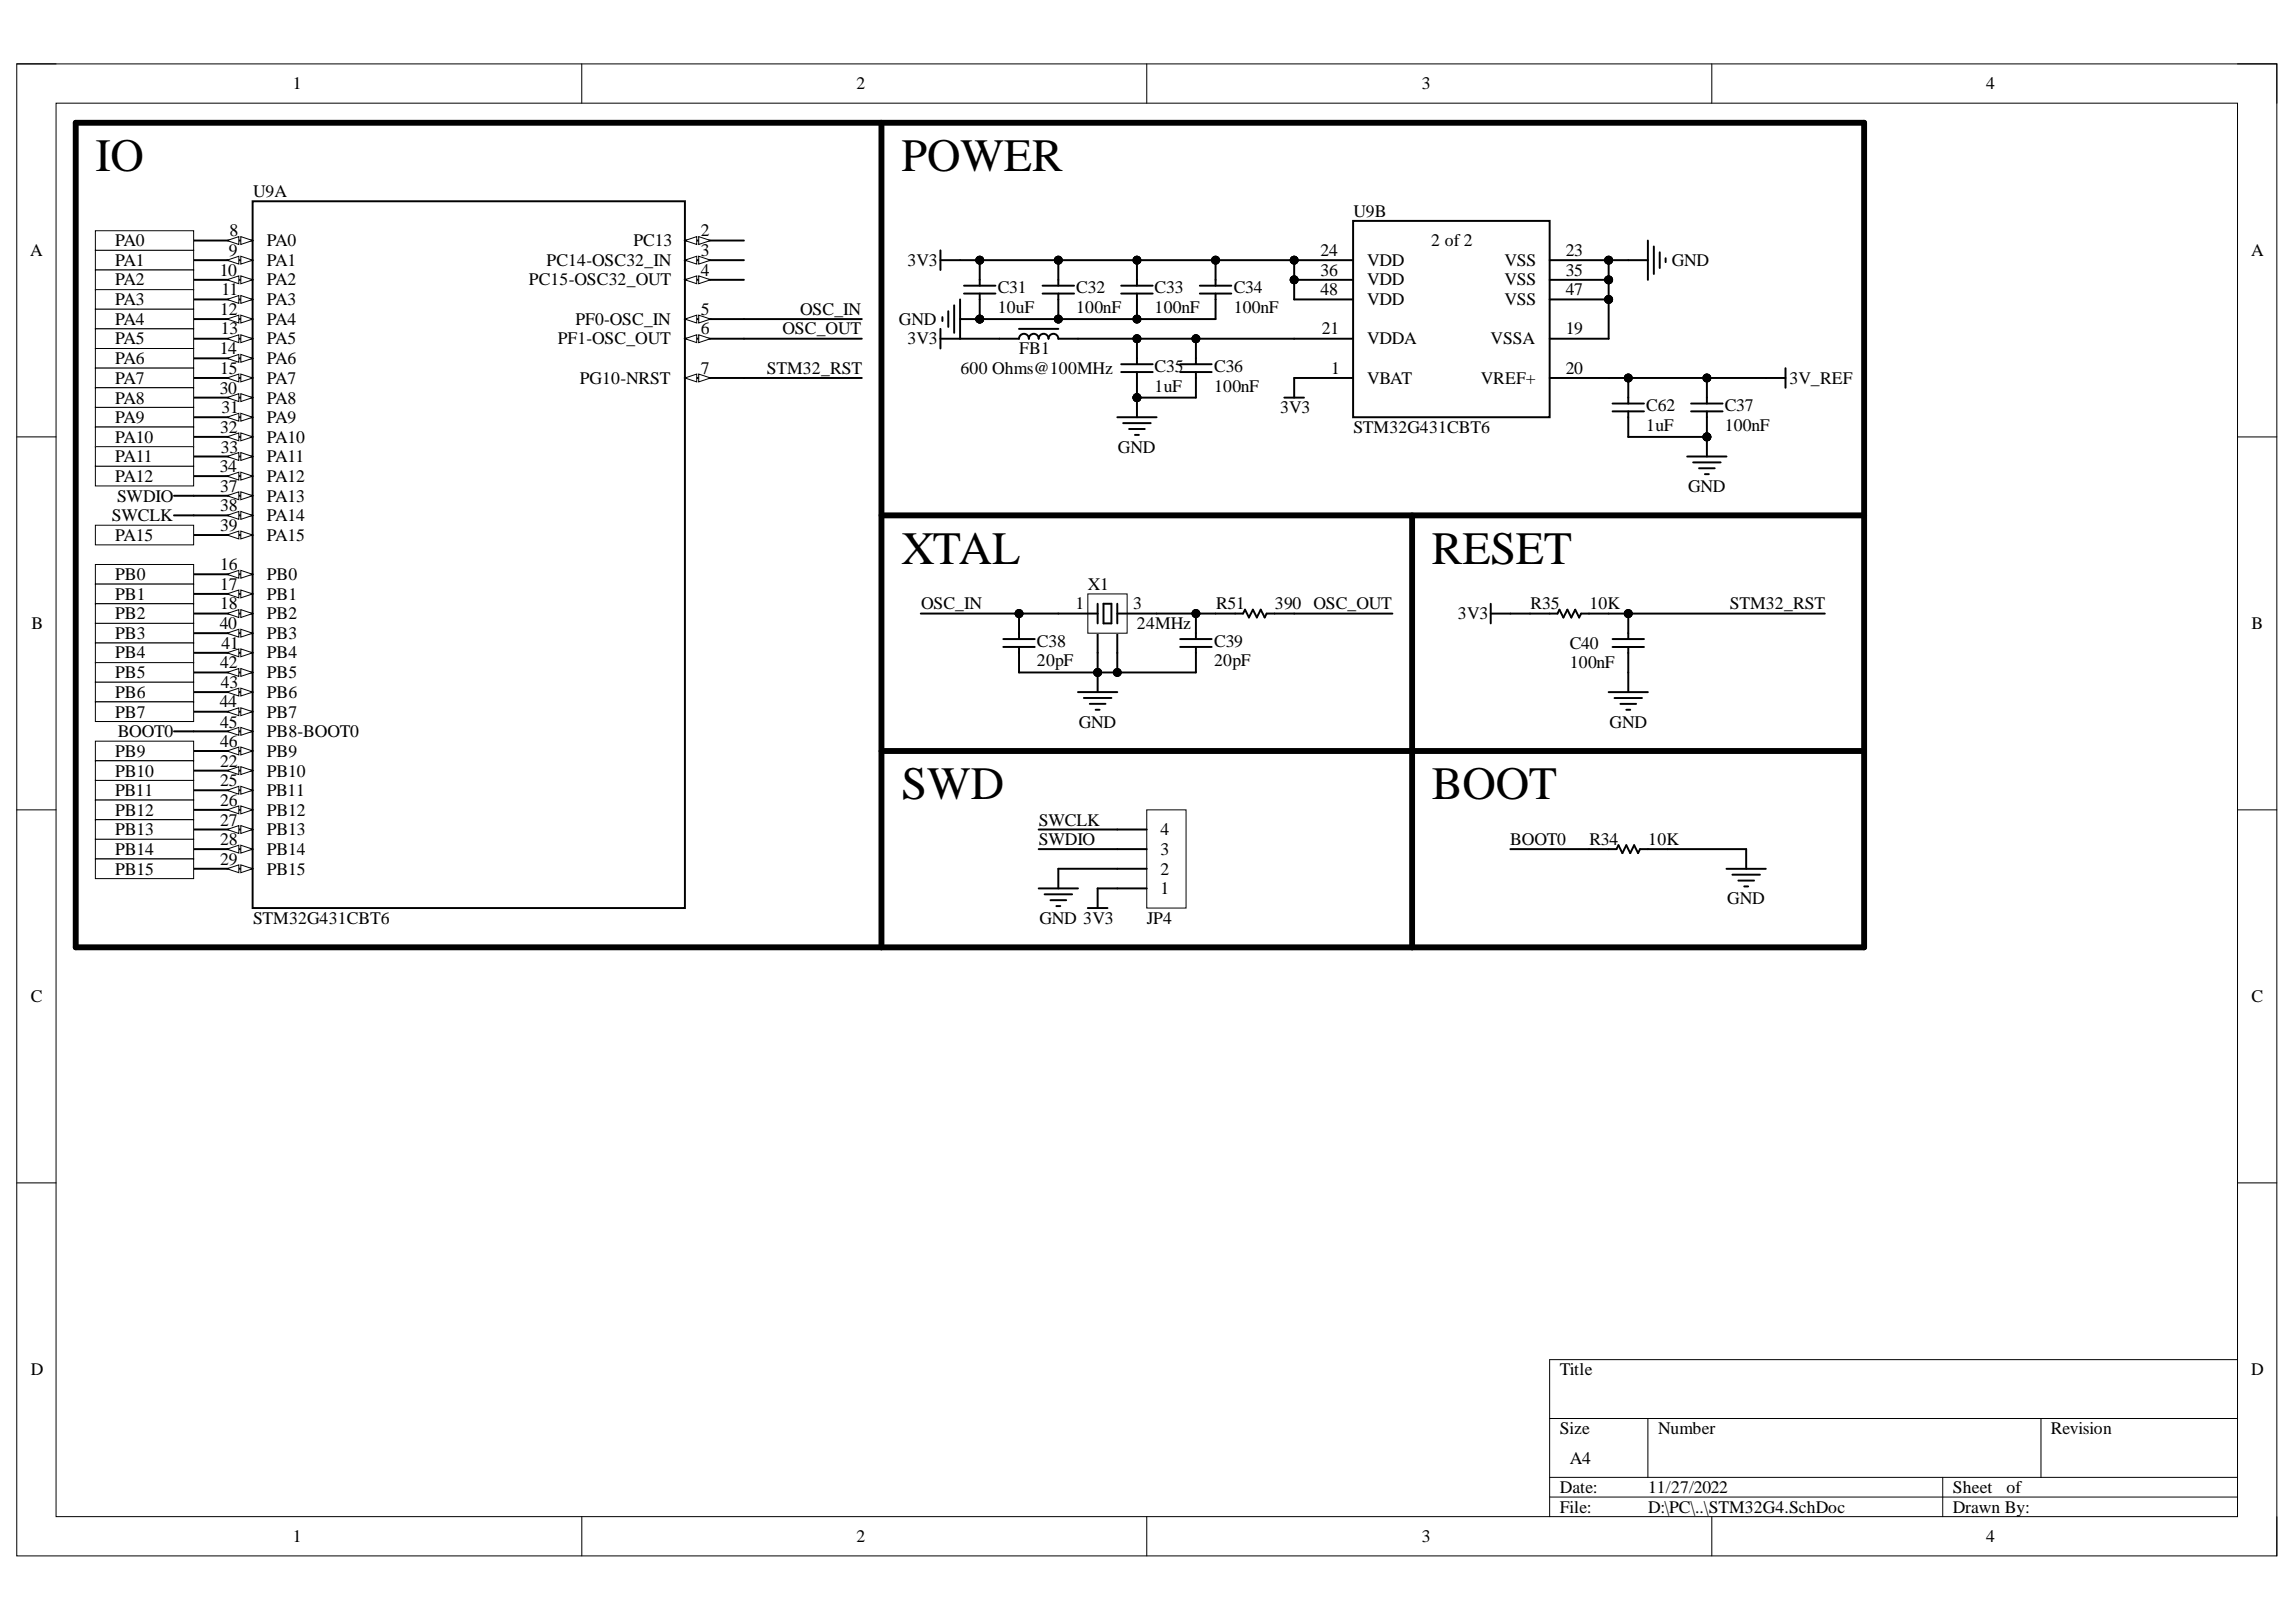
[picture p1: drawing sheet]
<svg xmlns="http://www.w3.org/2000/svg" width="297mm" height="210mm" viewBox="0 0 297 210" stroke-linecap="round" stroke-linejoin="round" font-family="sans-serif">
<defs><g id="words">
<g font-size="6">
<text x="12.3" y="22.1">IO</text>
<text x="116.6" y="22.1">POWER</text>
<text x="116.6" y="73">XTAL</text>
<text x="185.2" y="73">RESET</text>
<text x="116.6" y="103.5">SWD</text>
<text x="185.2" y="103.5">BOOT</text>
</g>
<g font-size="2.3">
<text x="37.9" y="11.6">1</text>
<text x="110.8" y="11.6">2</text>
<text x="184" y="11.6">3</text>
<text x="257" y="11.6">4</text>
<text x="32.7" y="25.5">U9A</text>
<text x="175.1" y="28.1">U9B</text>
<text x="3.9" y="33.1">A</text>
<text x="14.9" y="31.9">PA0</text>
<text x="14.9" y="34.4">PA1</text>
<text x="28.4" y="35.7">10</text>
<text x="29.6" y="33.1">9</text>
<text x="29.7" y="30.6">8</text>
<text x="34.5" y="31.9">PA0</text>
<text x="34.5" y="34.4">PA1</text>
<text x="70.7" y="34.4">PC14-OSC32_IN</text>
<text x="82" y="31.9">PC13</text>
<text x="90.7" y="30.6">2</text>
<text x="90.7" y="33.1">3</text>
<text x="90.7" y="35.7">4</text>
<text x="117.4" y="34.4">3V3</text>
<text x="170.9" y="33.1">24</text>
<text x="170.9" y="35.7">36</text>
<text x="176.9" y="34.4">VDD</text>
<text x="185.2" y="31.9">2 of 2</text>
<text x="194.6" y="34.4">VSS</text>
<text x="202.6" y="33.1">23</text>
<text x="202.6" y="35.7">35</text>
<text x="216.3" y="34.4">GND</text>
<text x="291.2" y="33.1">A</text>
<text x="14.9" y="36.9">PA2</text>
<text x="14.9" y="39.5">PA3</text>
<text x="28.5" y="40.7">12</text>
<text x="28.7" y="38.2">11</text>
<text x="34.5" y="36.9">PA2</text>
<text x="34.5" y="39.5">PA3</text>
<text x="68.4" y="36.9">PC15-OSC32_OUT</text>
<text x="90.7" y="40.7">5</text>
<text x="103.5" y="40.7">OSC_IN</text>
<text x="129.1" y="37.9">C31</text>
<text x="129.1" y="40.5">10uF</text>
<text x="139.2" y="37.9">C32</text>
<text x="139.2" y="40.5">100nF</text>
<text x="149.4" y="37.9">C33</text>
<text x="149.4" y="40.5">100nF</text>
<text x="159.6" y="37.9">C34</text>
<text x="159.6" y="40.5">100nF</text>
<text x="170.9" y="38.2">48</text>
<text x="176.9" y="36.9">VDD</text>
<text x="176.9" y="39.5">VDD</text>
<text x="194.6" y="36.9">VSS</text>
<text x="194.6" y="39.5">VSS</text>
<text x="202.6" y="38.2">47</text>
<text x="14.9" y="42">PA4</text>
<text x="14.9" y="44.5">PA5</text>
<text x="14.9" y="47.1">PA6</text>
<text x="28.4" y="45.8">14</text>
<text x="28.6" y="43.3">13</text>
<text x="34.5" y="42">PA4</text>
<text x="34.5" y="44.5">PA5</text>
<text x="34.5" y="47.1">PA6</text>
<text x="72.1" y="44.5">PF1-OSC_OUT</text>
<text x="74.4" y="42">PF0-OSC_IN</text>
<text x="90.7" y="43.3">6</text>
<text x="101.2" y="43.3">OSC_OUT</text>
<text x="116.3" y="42">GND</text>
<text x="117.4" y="44.5">3V3</text>
<text x="131.9" y="45.8">FB1</text>
<text x="171" y="43.3">21</text>
<text x="176.9" y="44.5">VDDA</text>
<text x="192.8" y="44.5">VSSA</text>
<text x="202.6" y="43.3">19</text>
<text x="14.9" y="49.7">PA7</text>
<text x="14.9" y="52.2">PA8</text>
<text x="28.4" y="51">30</text>
<text x="28.5" y="48.3">15</text>
<text x="28.7" y="53.5">31</text>
<text x="34.5" y="49.7">PA7</text>
<text x="34.5" y="52.2">PA8</text>
<text x="75" y="49.7">PG10-NRST</text>
<text x="90.7" y="48.3">7</text>
<text x="99.2" y="48.3">STM32_RST</text>
<text x="124.3" y="48.3">600 Ohms@100MHz</text>
<text x="149.4" y="48.1">C35</text>
<text x="149.4" y="50.7">1uF</text>
<text x="157.1" y="48.1">C36</text>
<text x="157.1" y="50.7">100nF</text>
<text x="165.6" y="53.5">3V3</text>
<text x="172.2" y="48.3">1</text>
<text x="176.9" y="49.7">VBAT</text>
<text x="191.6" y="49.7">VREF+</text>
<text x="202.6" y="48.3">20</text>
<text x="213" y="53.2">C62</text>
<text x="223.1" y="53.2">C37</text>
<text x="231.5" y="49.7">3V_REF</text>
<text x="14.9" y="54.8">PA9</text>
<text x="14.9" y="57.3">PA10</text>
<text x="14.9" y="59.8">PA11</text>
<text x="28.5" y="56">32</text>
<text x="28.6" y="58.6">33</text>
<text x="34.5" y="54.8">PA9</text>
<text x="34.5" y="57.3">PA10</text>
<text x="34.5" y="59.8">PA11</text>
<text x="144.6" y="58.6">GND</text>
<text x="175.1" y="56">STM32G431CBT6</text>
<text x="213" y="55.8">1uF</text>
<text x="223.1" y="55.8">100nF</text>
<text x="14.9" y="62.4">PA12</text>
<text x="15.1" y="64.9">SWDIO</text>
<text x="28.4" y="61.1">34</text>
<text x="28.5" y="63.6">37</text>
<text x="34.5" y="62.4">PA12</text>
<text x="34.5" y="64.9">PA13</text>
<text x="218.4" y="63.6">GND</text>
<text x="14.5" y="67.4">SWCLK</text>
<text x="14.9" y="70">PA15</text>
<text x="28.5" y="66.2">38</text>
<text x="28.5" y="68.7">39</text>
<text x="34.5" y="67.4">PA14</text>
<text x="34.5" y="70">PA15</text>
<text x="14.9" y="75.1">PB0</text>
<text x="14.9" y="77.6">PB1</text>
<text x="28.5" y="73.8">16</text>
<text x="28.5" y="76.3">17</text>
<text x="34.5" y="75.1">PB0</text>
<text x="34.5" y="77.6">PB1</text>
<text x="140.7" y="76.3">X1</text>
<text x="4.1" y="81.4">B</text>
<text x="14.9" y="80.1">PB2</text>
<text x="14.9" y="82.7">PB3</text>
<text x="28.4" y="81.4">40</text>
<text x="28.5" y="78.9">18</text>
<text x="28.7" y="83.9">41</text>
<text x="34.5" y="80.1">PB2</text>
<text x="34.5" y="82.7">PB3</text>
<text x="119.2" y="78.9">OSC_IN</text>
<text x="134.1" y="83.7">C38</text>
<text x="139.1" y="78.9">1</text>
<text x="146.6" y="78.9">3</text>
<text x="147.1" y="81.4">24MHz</text>
<text x="157.1" y="83.7">C39</text>
<text x="157.3" y="78.9">R51</text>
<text x="164.9" y="78.9">390 OSC_OUT</text>
<text x="188.6" y="80.1">3V3</text>
<text x="198" y="78.9">R35</text>
<text x="203.1" y="83.9">C40</text>
<text x="205.6" y="78.9">10K</text>
<text x="223.8" y="78.9">STM32_RST</text>
<text x="291.3" y="81.4">B</text>
<text x="14.9" y="85.2">PB4</text>
<text x="14.9" y="87.7">PB5</text>
<text x="28.5" y="86.5">42</text>
<text x="28.6" y="89">43</text>
<text x="34.5" y="85.2">PB4</text>
<text x="34.5" y="87.7">PB5</text>
<text x="134.1" y="86.2">20pF</text>
<text x="157.1" y="86.2">20pF</text>
<text x="203.1" y="86.5">100nF</text>
<text x="14.9" y="90.3">PB6</text>
<text x="14.9" y="92.9">PB7</text>
<text x="15.2" y="95.4">BOOT0</text>
<text x="28.4" y="91.5">44</text>
<text x="28.5" y="94.2">45</text>
<text x="34.5" y="90.3">PB6</text>
<text x="34.5" y="92.9">PB7</text>
<text x="34.5" y="95.4">PB8-BOOT0</text>
<text x="139.6" y="94.2">GND</text>
<text x="208.2" y="94.2">GND</text>
<text x="14.9" y="98">PB9</text>
<text x="14.9" y="100.5">PB10</text>
<text x="28.5" y="96.7">46</text>
<text x="28.5" y="99.2">22</text>
<text x="28.5" y="101.8">25</text>
<text x="34.5" y="98">PB9</text>
<text x="34.5" y="100.5">PB10</text>
<text x="14.9" y="103">PB11</text>
<text x="14.9" y="105.6">PB12</text>
<text x="28.5" y="104.3">26</text>
<text x="28.5" y="106.8">27</text>
<text x="34.5" y="103">PB11</text>
<text x="34.5" y="105.6">PB12</text>
<text x="134.4" y="106.8">SWCLK</text>
<text x="14.9" y="108.1">PB13</text>
<text x="14.9" y="110.6">PB14</text>
<text x="14.9" y="113.2">PB15</text>
<text x="28.5" y="109.4">28</text>
<text x="28.5" y="111.9">29</text>
<text x="34.5" y="108.1">PB13</text>
<text x="34.5" y="110.6">PB14</text>
<text x="34.5" y="113.2">PB15</text>
<text x="134.4" y="109.4">SWDIO</text>
<text x="150.1" y="113.2">2</text>
<text x="150.1" y="110.6">3</text>
<text x="150.1" y="108.1">4</text>
<text x="195.4" y="109.4">BOOT0</text>
<text x="205.6" y="109.4">R34</text>
<text x="213.2" y="109.4">10K</text>
<text x="32.7" y="119.5">STM32G431CBT6</text>
<text x="134.5" y="119.5">GND 3V3</text>
<text x="148.4" y="119.5">JP4</text>
<text x="150.1" y="115.7">1</text>
<text x="223.5" y="117">GND</text>
<text x="4" y="129.7">C</text>
<text x="291.3" y="129.7">C</text>
<text x="4" y="177.9">D</text>
<text x="201.8" y="177.9">Title</text>
<text x="291.2" y="177.9">D</text>
<text x="201.8" y="185.6">Size</text>
<text x="214.5" y="185.6">Number</text>
<text x="265.3" y="185.6">Revision</text>
<text x="203.1" y="189.4">A4</text>
<text x="201.8" y="193.2">Date:</text>
<text x="201.8" y="195.8">File:</text>
<text x="213.2" y="193.2">11/27/2022</text>
<text x="213.2" y="195.8">D:\PC\..\STM32G4.SchDoc</text>
<text x="252.6" y="193.2">Sheet</text>
<text x="252.6" y="195.8">Drawn By:</text>
<text x="259.6" y="193.2">of</text>
<text x="37.9" y="199.6">1</text>
<text x="110.8" y="199.6">2</text>
<text x="184" y="199.6">3</text>
<text x="257" y="199.6">4</text>
</g>
</g></defs>
<path d="M2.2 8.3h292.4v193.1h-292.4z" fill="none" stroke="#000" stroke-width=".13"/>
<path d="M7.3 13.4h282.2v182.9h-282.2z" fill-rule="evenodd" fill="#fff"/>
<g fill="none" stroke="#000" stroke-width=".13">
<path d="M2.2 8.3h5.1M7.3 13.4h282.2v182.9h-282.2zM75.3 8.3v5M148.4 8.3v5M221.5 8.3v5.1M289.5 8.3h5.1v5.1M2.2 56.5h5.1M289.5 56.5h5.1M2.2 104.8h5.1M289.5 104.8h5.1M2.2 153.1h5.1M289.5 153.1h5.1"/>
<path d="M289.5 176h-89v20.3M75.3 196.3v5.1M148.4 196.3v5.1M200.5 183.6h89M200.5 191.2h89M200.5 193.7h89M213.2 183.6v7.6M221.5 196.3v5.1M251.3 191.2v5.1M264 183.6v7.6M294.6 196.3v5.1"/>
</g>
<path d="M142 81.9v2.6M144.5 81.9v2.6" fill="none" stroke="#000" stroke-width=".25"/>
<path d="M140.7 76.9h5.1v5h-5.1z" fill-rule="evenodd" fill="#fff"/>
<g fill="none" stroke="#000" stroke-width=".13">
<path d="M140.7 76.9h5.1v5h-5.1z"/>
<circle cx="131.8" cy="79.4" r=".51"/>
<circle cx="154.7" cy="79.4" r=".51"/>
<circle cx="210.7" cy="79.4" r=".51"/>
<circle cx="142" cy="87" r=".51"/>
</g>
<g fill="none" stroke="#000" stroke-width=".25">
<path d="M131.8 79.4v3.3M136.9 79.4h5.1M142 78.1v2.6M142.8 78.1h1v2.6h-1zM144.5 79.4h5.1M144.5 78.1v2.6M154.7 79.4v3.3M192.9 79.4h2.5M192.9 78.1v2.6M197.9 79.4h3.6l.3-.5 .5 1 .5-1 .5 1 .5-1 .5 1 .3-.5h3.5M210.7 79.4v3.3M129.8 82.7h4.1"/>
<path d="M129.8 83.7h4.1M131.8 83.7v3.3M139.5 89.6h5M140.2 90.3h3.6M141 91.1h2M141.7 91.9h.6M142 87v2.6M152.7 82.7h4.1M152.7 83.7h4.1M154.7 83.7v3.3M208.1 89.6h5.1M208.6 82.7h4.1"/>
<path d="M208.6 83.7h4.1M208.9 90.3h3.5M209.6 91.1h2.1M210.4 91.9h.5M210.7 83.7v5.9M134.4 115h5.1M135.1 115.7h3.6M135.9 116.5h2M136.7 117.3h.5M136.9 112.4v2.6M140.7 117.5h2.6M142 115v2.5"/>
<path d="M205.6 109.9h3.5l.3-.5 .5 1 .5-1 .5 1 .5-1 .5 1 .3-.5h3.5M223.4 112.4h5M224.1 113.2h3.6M224.9 114h2M225.7 114.7h.5M225.9 109.9v2.5"/>
</g>
<g fill="#000">
<circle cx="131.8" cy="79.4" r=".51"/>
<circle cx="154.7" cy="79.4" r=".51"/>
<circle cx="210.7" cy="79.4" r=".51"/>
<circle cx="142" cy="87" r=".51"/>
</g>
<path d="M148.4 104.8h5v12.7h-5z" fill-rule="evenodd" fill="#fff"/>
<g fill="none" stroke="#000" stroke-width=".13">
<path d="M148.4 104.8h5v12.7h-5z"/>
<circle cx="126.7" cy="33.7" r=".51"/>
<circle cx="136.9" cy="33.7" r=".51"/>
<circle cx="147.1" cy="33.7" r=".51"/>
<circle cx="157.3" cy="33.7" r=".51"/>
<circle cx="126.7" cy="41.3" r=".51"/>
<circle cx="136.9" cy="41.3" r=".51"/>
<circle cx="147.1" cy="51.5" r=".51"/>
<circle cx="147.1" cy="41.3" r=".51"/>
<circle cx="147.1" cy="43.8" r=".51"/>
<circle cx="154.7" cy="43.8" r=".51"/>
<circle cx="220.8" cy="48.9" r=".51"/>
<circle cx="220.8" cy="56.5" r=".51"/>
</g>
<g fill="none" stroke="#000" stroke-width=".25">
<path d="M121.7 32.4v2.5M121.7 33.7h2.5M123.4 39.5v3.6M124.2 38.8v5h-2.5M124.7 37h4.1M124.7 38h4.1M126.7 33.7v3.3M126.7 38v3.3h-2.5M134.9 37h4.1M134.9 38h4.1M136.9 33.7v3.3M136.9 38v3.3"/>
<path d="M145.1 37h4M145.1 38h4M147.1 33.7v3.3M147.1 38v3.3M155.2 37h4.1M155.2 38h4.1M157.3 33.7v3.3M157.3 38v3.3M121.7 42.6v2.5M121.9 41v.5M122.7 40.3v2M129.3 43.8h2.5a.64 .64 0 0 1 .7-.6 .64 .64 0 0 1 .6 .6"/>
<path d="M131.8 42.6h5.1M133.1 43.8a.63 .63 0 0 1 .6-.6 .63 .63 0 0 1 .7 .6 .64 .64 0 0 1 .6-.6 .64 .64 0 0 1 .6 .6 .63 .63 0 0 1 .7-.6 .63 .63 0 0 1 .6 .6h2.6M144.5 54h5.1M145.1 48.1h4M145.1 47.1h4M145.3 54.8h3.6M146.1 55.5h2M146.8 56.3h.5M147.1 43.8v3.3M147.1 48.1v5.9M152.7 48.1h4.1M152.7 47.1h4.1"/>
<path d="M154.7 43.8v3.3M154.7 48.1v3.4M166.2 51.5h2.5M167.4 48.9v2.6M218.3 59.1h5.1M218.8 53.2h4.1M218.8 52.2h4.1M219 59.8h3.6M220.8 48.9v3.3M220.8 53.2v5.9M219.8 60.6h2M220.6 61.4h.5"/>
<path d="M144.5 115h3.9M144.5 112.4h3.9M144.5 109.9h3.9M144.5 107.3h3.9"/>
</g>
<g fill="#000">
<circle cx="126.7" cy="33.7" r=".51"/>
<circle cx="136.9" cy="33.7" r=".51"/>
<circle cx="147.1" cy="33.7" r=".51"/>
<circle cx="157.3" cy="33.7" r=".51"/>
<circle cx="126.7" cy="41.3" r=".51"/>
<circle cx="136.9" cy="41.3" r=".51"/>
<circle cx="147.1" cy="51.5" r=".51"/>
<circle cx="147.1" cy="41.3" r=".51"/>
<circle cx="147.1" cy="43.8" r=".51"/>
<circle cx="154.7" cy="43.8" r=".51"/>
<circle cx="220.8" cy="48.9" r=".51"/>
<circle cx="220.8" cy="56.5" r=".51"/>
</g>
<path d="M32.7 26h55.9v91.5h-55.9z" fill-rule="evenodd" fill="#fff"/>
<path d="M25.1 31.1h7.6M32.7 26h55.9v91.5h-55.9z" fill="none" stroke="#000" stroke-width=".25"/>
<path d="M31.2 30.6l1.5 .5-1.5 .5z" fill="#fff"/>
<path d="M31.2 30.6l1.5 .5-1.5 .5z" fill="none" stroke="#000" stroke-width=".13"/>
<path d="M29.4 31.1l1.5-.5v1z" fill="#fff"/>
<path d="M29.4 31.1l1.5-.5v1z" fill="none" stroke="#000" stroke-width=".13"/>
<path d="M25.1 33.7h7.6" fill="none" stroke="#000" stroke-width=".25"/>
<path d="M31.2 33.2l1.5 .5-1.5 .5z" fill="#fff"/>
<path d="M31.2 33.2l1.5 .5-1.5 .5z" fill="none" stroke="#000" stroke-width=".13"/>
<path d="M29.4 33.7l1.5-.5v1z" fill="#fff"/>
<path d="M29.4 33.7l1.5-.5v1z" fill="none" stroke="#000" stroke-width=".13"/>
<path d="M25.1 36.2h7.6" fill="none" stroke="#000" stroke-width=".25"/>
<path d="M31.2 35.7l1.5 .5-1.5 .5z" fill="#fff"/>
<path d="M31.2 35.7l1.5 .5-1.5 .5z" fill="none" stroke="#000" stroke-width=".13"/>
<path d="M29.4 36.2l1.5-.5v1z" fill="#fff"/>
<path d="M29.4 36.2l1.5-.5v1z" fill="none" stroke="#000" stroke-width=".13"/>
<path d="M25.1 38.8h7.6" fill="none" stroke="#000" stroke-width=".25"/>
<path d="M31.2 38.2l1.5 .6-1.5 .5z" fill="#fff"/>
<path d="M31.2 38.2l1.5 .6-1.5 .5z" fill="none" stroke="#000" stroke-width=".13"/>
<path d="M29.4 38.8l1.5-.6v1.1z" fill="#fff"/>
<path d="M29.4 38.8l1.5-.6v1.1z" fill="none" stroke="#000" stroke-width=".13"/>
<path d="M25.1 41.3h7.6" fill="none" stroke="#000" stroke-width=".25"/>
<path d="M31.2 40.8l1.5 .5-1.5 .5z" fill="#fff"/>
<path d="M31.2 40.8l1.5 .5-1.5 .5z" fill="none" stroke="#000" stroke-width=".13"/>
<path d="M29.4 41.3l1.5-.5v1z" fill="#fff"/>
<path d="M29.4 41.3l1.5-.5v1z" fill="none" stroke="#000" stroke-width=".13"/>
<path d="M25.1 43.8h7.6" fill="none" stroke="#000" stroke-width=".25"/>
<path d="M31.2 43.3l1.5 .5-1.5 .5z" fill="#fff"/>
<path d="M31.2 43.3l1.5 .5-1.5 .5z" fill="none" stroke="#000" stroke-width=".13"/>
<path d="M29.4 43.8l1.5-.5v1z" fill="#fff"/>
<path d="M29.4 43.8l1.5-.5v1z" fill="none" stroke="#000" stroke-width=".13"/>
<path d="M25.1 46.4h7.6" fill="none" stroke="#000" stroke-width=".25"/>
<path d="M31.2 45.9l1.5 .5-1.5 .5z" fill="#fff"/>
<path d="M31.2 45.9l1.5 .5-1.5 .5z" fill="none" stroke="#000" stroke-width=".13"/>
<path d="M29.4 46.4l1.5-.5v1z" fill="#fff"/>
<path d="M29.4 46.4l1.5-.5v1z" fill="none" stroke="#000" stroke-width=".13"/>
<path d="M25.1 48.9h7.6" fill="none" stroke="#000" stroke-width=".25"/>
<path d="M31.2 48.4l1.5 .5-1.5 .5z" fill="#fff"/>
<path d="M31.2 48.4l1.5 .5-1.5 .5z" fill="none" stroke="#000" stroke-width=".13"/>
<path d="M29.4 48.9l1.5-.5v1z" fill="#fff"/>
<path d="M29.4 48.9l1.5-.5v1z" fill="none" stroke="#000" stroke-width=".13"/>
<path d="M25.1 51.5h7.6" fill="none" stroke="#000" stroke-width=".25"/>
<path d="M31.2 50.9l1.5 .6-1.5 .5z" fill="#fff"/>
<path d="M31.2 50.9l1.5 .6-1.5 .5z" fill="none" stroke="#000" stroke-width=".13"/>
<path d="M29.4 51.5l1.5-.6v1.1z" fill="#fff"/>
<path d="M29.4 51.5l1.5-.6v1.1z" fill="none" stroke="#000" stroke-width=".13"/>
<path d="M25.1 54h7.6" fill="none" stroke="#000" stroke-width=".25"/>
<path d="M31.2 53.5l1.5 .5-1.5 .5z" fill="#fff"/>
<path d="M31.2 53.5l1.5 .5-1.5 .5z" fill="none" stroke="#000" stroke-width=".13"/>
<path d="M29.4 54l1.5-.5v1z" fill="#fff"/>
<path d="M29.4 54l1.5-.5v1z" fill="none" stroke="#000" stroke-width=".13"/>
<path d="M25.1 56.5h7.6" fill="none" stroke="#000" stroke-width=".25"/>
<path d="M31.2 56l1.5 .5-1.5 .5z" fill="#fff"/>
<path d="M31.2 56l1.5 .5-1.5 .5z" fill="none" stroke="#000" stroke-width=".13"/>
<path d="M29.4 56.5l1.5-.5v1z" fill="#fff"/>
<path d="M29.4 56.5l1.5-.5v1z" fill="none" stroke="#000" stroke-width=".13"/>
<path d="M25.1 59.1h7.6" fill="none" stroke="#000" stroke-width=".25"/>
<path d="M31.2 58.6l1.5 .5-1.5 .5z" fill="#fff"/>
<path d="M31.2 58.6l1.5 .5-1.5 .5z" fill="none" stroke="#000" stroke-width=".13"/>
<path d="M29.4 59.1l1.5-.5v1z" fill="#fff"/>
<path d="M29.4 59.1l1.5-.5v1z" fill="none" stroke="#000" stroke-width=".13"/>
<path d="M25.1 61.6h7.6" fill="none" stroke="#000" stroke-width=".25"/>
<path d="M31.2 61.1l1.5 .5-1.5 .5z" fill="#fff"/>
<path d="M31.2 61.1l1.5 .5-1.5 .5z" fill="none" stroke="#000" stroke-width=".13"/>
<path d="M29.4 61.6l1.5-.5v1z" fill="#fff"/>
<path d="M29.4 61.6l1.5-.5v1z" fill="none" stroke="#000" stroke-width=".13"/>
<path d="M25.1 64.2h7.6" fill="none" stroke="#000" stroke-width=".25"/>
<path d="M31.2 63.6l1.5 .6-1.5 .5z" fill="#fff"/>
<path d="M31.2 63.6l1.5 .6-1.5 .5z" fill="none" stroke="#000" stroke-width=".13"/>
<path d="M29.4 64.2l1.5-.6v1.1z" fill="#fff"/>
<path d="M29.4 64.2l1.5-.6v1.1z" fill="none" stroke="#000" stroke-width=".13"/>
<path d="M25.1 66.7h7.6" fill="none" stroke="#000" stroke-width=".25"/>
<path d="M31.2 66.2l1.5 .5-1.5 .5z" fill="#fff"/>
<path d="M31.2 66.2l1.5 .5-1.5 .5z" fill="none" stroke="#000" stroke-width=".13"/>
<path d="M29.4 66.7l1.5-.5v1z" fill="#fff"/>
<path d="M29.4 66.7l1.5-.5v1z" fill="none" stroke="#000" stroke-width=".13"/>
<path d="M25.1 69.2h7.6" fill="none" stroke="#000" stroke-width=".25"/>
<path d="M31.2 68.7l1.5 .5-1.5 .5z" fill="#fff"/>
<path d="M31.2 68.7l1.5 .5-1.5 .5z" fill="none" stroke="#000" stroke-width=".13"/>
<path d="M29.4 69.2l1.5-.5v1z" fill="#fff"/>
<path d="M29.4 69.2l1.5-.5v1z" fill="none" stroke="#000" stroke-width=".13"/>
<path d="M25.1 74.3h7.6" fill="none" stroke="#000" stroke-width=".25"/>
<path d="M31.2 73.8l1.5 .5-1.5 .5z" fill="#fff"/>
<path d="M31.2 73.8l1.5 .5-1.5 .5z" fill="none" stroke="#000" stroke-width=".13"/>
<path d="M29.4 74.3l1.5-.5v1z" fill="#fff"/>
<path d="M29.4 74.3l1.5-.5v1z" fill="none" stroke="#000" stroke-width=".13"/>
<path d="M25.1 76.9h7.6" fill="none" stroke="#000" stroke-width=".25"/>
<path d="M31.2 76.4l1.5 .5-1.5 .5z" fill="#fff"/>
<path d="M31.2 76.4l1.5 .5-1.5 .5z" fill="none" stroke="#000" stroke-width=".13"/>
<path d="M29.4 76.9l1.5-.5v1z" fill="#fff"/>
<path d="M29.4 76.9l1.5-.5v1z" fill="none" stroke="#000" stroke-width=".13"/>
<path d="M25.1 79.4h7.6" fill="none" stroke="#000" stroke-width=".25"/>
<path d="M31.2 78.9l1.5 .5-1.5 .5z" fill="#fff"/>
<path d="M31.2 78.9l1.5 .5-1.5 .5z" fill="none" stroke="#000" stroke-width=".13"/>
<path d="M29.4 79.4l1.5-.5v1z" fill="#fff"/>
<path d="M29.4 79.4l1.5-.5v1z" fill="none" stroke="#000" stroke-width=".13"/>
<path d="M25.1 81.9h7.6" fill="none" stroke="#000" stroke-width=".25"/>
<path d="M31.2 81.4l1.5 .5-1.5 .5z" fill="#fff"/>
<path d="M31.2 81.4l1.5 .5-1.5 .5z" fill="none" stroke="#000" stroke-width=".13"/>
<path d="M29.4 81.9l1.5-.5v1z" fill="#fff"/>
<path d="M29.4 81.9l1.5-.5v1z" fill="none" stroke="#000" stroke-width=".13"/>
<path d="M25.1 84.5h7.6" fill="none" stroke="#000" stroke-width=".25"/>
<path d="M31.2 84l1.5 .5-1.5 .5z" fill="#fff"/>
<path d="M31.2 84l1.5 .5-1.5 .5z" fill="none" stroke="#000" stroke-width=".13"/>
<path d="M29.4 84.5l1.5-.5v1z" fill="#fff"/>
<path d="M29.4 84.5l1.5-.5v1z" fill="none" stroke="#000" stroke-width=".13"/>
<path d="M25.1 87h7.6" fill="none" stroke="#000" stroke-width=".25"/>
<path d="M31.2 86.5l1.5 .5-1.5 .5z" fill="#fff"/>
<path d="M31.2 86.5l1.5 .5-1.5 .5z" fill="none" stroke="#000" stroke-width=".13"/>
<path d="M29.4 87l1.5-.5v1z" fill="#fff"/>
<path d="M29.4 87l1.5-.5v1z" fill="none" stroke="#000" stroke-width=".13"/>
<path d="M25.1 89.6h7.6" fill="none" stroke="#000" stroke-width=".25"/>
<path d="M31.2 89.1l1.5 .5-1.5 .5z" fill="#fff"/>
<path d="M31.2 89.1l1.5 .5-1.5 .5z" fill="none" stroke="#000" stroke-width=".13"/>
<path d="M29.4 89.6l1.5-.5v1z" fill="#fff"/>
<path d="M29.4 89.6l1.5-.5v1z" fill="none" stroke="#000" stroke-width=".13"/>
<path d="M25.1 92.1h7.6" fill="none" stroke="#000" stroke-width=".25"/>
<path d="M31.2 91.6l1.5 .5-1.5 .5z" fill="#fff"/>
<path d="M31.2 91.6l1.5 .5-1.5 .5z" fill="none" stroke="#000" stroke-width=".13"/>
<path d="M29.4 92.1l1.5-.5v1z" fill="#fff"/>
<path d="M29.4 92.1l1.5-.5v1z" fill="none" stroke="#000" stroke-width=".13"/>
<path d="M25.1 94.6h7.6" fill="none" stroke="#000" stroke-width=".25"/>
<path d="M31.2 94.1l1.5 .5-1.5 .6z" fill="#fff"/>
<path d="M31.2 94.1l1.5 .5-1.5 .6z" fill="none" stroke="#000" stroke-width=".13"/>
<path d="M29.4 94.6l1.5-.5v1.1z" fill="#fff"/>
<path d="M29.4 94.6l1.5-.5v1.1z" fill="none" stroke="#000" stroke-width=".13"/>
<path d="M25.1 97.2h7.6" fill="none" stroke="#000" stroke-width=".25"/>
<path d="M31.2 96.7l1.5 .5-1.5 .5z" fill="#fff"/>
<path d="M31.2 96.7l1.5 .5-1.5 .5z" fill="none" stroke="#000" stroke-width=".13"/>
<path d="M29.4 97.2l1.5-.5v1z" fill="#fff"/>
<path d="M29.4 97.2l1.5-.5v1z" fill="none" stroke="#000" stroke-width=".13"/>
<path d="M25.1 99.7h7.6" fill="none" stroke="#000" stroke-width=".25"/>
<path d="M31.2 99.2l1.5 .5-1.5 .5z" fill="#fff"/>
<path d="M31.2 99.2l1.5 .5-1.5 .5z" fill="none" stroke="#000" stroke-width=".13"/>
<path d="M29.4 99.7l1.5-.5v1z" fill="#fff"/>
<path d="M29.4 99.7l1.5-.5v1z" fill="none" stroke="#000" stroke-width=".13"/>
<path d="M25.1 102.3h7.6" fill="none" stroke="#000" stroke-width=".25"/>
<path d="M31.2 101.8l1.5 .5-1.5 .5z" fill="#fff"/>
<path d="M31.2 101.8l1.5 .5-1.5 .5z" fill="none" stroke="#000" stroke-width=".13"/>
<path d="M29.4 102.3l1.5-.5v1z" fill="#fff"/>
<path d="M29.4 102.3l1.5-.5v1z" fill="none" stroke="#000" stroke-width=".13"/>
<path d="M25.1 104.8h7.6" fill="none" stroke="#000" stroke-width=".25"/>
<path d="M31.2 104.3l1.5 .5-1.5 .5z" fill="#fff"/>
<path d="M31.2 104.3l1.5 .5-1.5 .5z" fill="none" stroke="#000" stroke-width=".13"/>
<path d="M29.4 104.8l1.5-.5v1z" fill="#fff"/>
<path d="M29.4 104.8l1.5-.5v1z" fill="none" stroke="#000" stroke-width=".13"/>
<path d="M25.1 107.3h7.6" fill="none" stroke="#000" stroke-width=".25"/>
<path d="M31.2 106.8l1.5 .5-1.5 .6z" fill="#fff"/>
<path d="M31.2 106.8l1.5 .5-1.5 .6z" fill="none" stroke="#000" stroke-width=".13"/>
<path d="M29.4 107.3l1.5-.5v1.1z" fill="#fff"/>
<path d="M29.4 107.3l1.5-.5v1.1z" fill="none" stroke="#000" stroke-width=".13"/>
<path d="M25.1 109.9h7.6" fill="none" stroke="#000" stroke-width=".25"/>
<path d="M31.2 109.4l1.5 .5-1.5 .5z" fill="#fff"/>
<path d="M31.2 109.4l1.5 .5-1.5 .5z" fill="none" stroke="#000" stroke-width=".13"/>
<path d="M29.4 109.9l1.5-.5v1z" fill="#fff"/>
<path d="M29.4 109.9l1.5-.5v1z" fill="none" stroke="#000" stroke-width=".13"/>
<path d="M25.1 112.4h7.6" fill="none" stroke="#000" stroke-width=".25"/>
<path d="M31.2 111.9l1.5 .5-1.5 .5z" fill="#fff"/>
<path d="M31.2 111.9l1.5 .5-1.5 .5z" fill="none" stroke="#000" stroke-width=".13"/>
<path d="M29.4 112.4l1.5-.5v1z" fill="#fff"/>
<path d="M29.4 112.4l1.5-.5v1z" fill="none" stroke="#000" stroke-width=".13"/>
<path d="M88.6 31.1h7.6" fill="none" stroke="#000" stroke-width=".25"/>
<path d="M88.6 31.1l1.5-.5v1z" fill="#fff"/>
<path d="M88.6 31.1l1.5-.5v1z" fill="none" stroke="#000" stroke-width=".13"/>
<path d="M90.4 30.6l1.5 .5-1.5 .5z" fill="#fff"/>
<path d="M90.4 30.6l1.5 .5-1.5 .5z" fill="none" stroke="#000" stroke-width=".13"/>
<path d="M88.6 33.7h7.6" fill="none" stroke="#000" stroke-width=".25"/>
<path d="M88.6 33.7l1.5-.5v1z" fill="#fff"/>
<path d="M88.6 33.7l1.5-.5v1z" fill="none" stroke="#000" stroke-width=".13"/>
<path d="M90.4 33.2l1.5 .5-1.5 .5z" fill="#fff"/>
<path d="M90.4 33.2l1.5 .5-1.5 .5z" fill="none" stroke="#000" stroke-width=".13"/>
<path d="M88.6 36.2h7.6" fill="none" stroke="#000" stroke-width=".25"/>
<path d="M88.6 36.2l1.5-.5v1z" fill="#fff"/>
<path d="M88.6 36.2l1.5-.5v1z" fill="none" stroke="#000" stroke-width=".13"/>
<path d="M90.4 35.7l1.5 .5-1.5 .5z" fill="#fff"/>
<path d="M90.4 35.7l1.5 .5-1.5 .5z" fill="none" stroke="#000" stroke-width=".13"/>
<path d="M88.6 41.3h7.6" fill="none" stroke="#000" stroke-width=".25"/>
<path d="M88.6 41.3l1.5-.5v1z" fill="#fff"/>
<path d="M88.6 41.3l1.5-.5v1z" fill="none" stroke="#000" stroke-width=".13"/>
<path d="M90.4 40.8l1.5 .5-1.5 .5z" fill="#fff"/>
<path d="M90.4 40.8l1.5 .5-1.5 .5z" fill="none" stroke="#000" stroke-width=".13"/>
<path d="M88.6 43.8h7.6" fill="none" stroke="#000" stroke-width=".25"/>
<path d="M88.6 43.8l1.5-.5v1z" fill="#fff"/>
<path d="M88.6 43.8l1.5-.5v1z" fill="none" stroke="#000" stroke-width=".13"/>
<path d="M90.4 43.3l1.5 .5-1.5 .5z" fill="#fff"/>
<path d="M90.4 43.3l1.5 .5-1.5 .5z" fill="none" stroke="#000" stroke-width=".13"/>
<path d="M88.6 48.9h7.6" fill="none" stroke="#000" stroke-width=".25"/>
<path d="M88.6 48.9l1.5-.5v1z" fill="#fff"/>
<path d="M88.6 48.9l1.5-.5v1z" fill="none" stroke="#000" stroke-width=".13"/>
<path d="M90.4 48.4l1.5 .5-1.5 .5z" fill="#fff"/>
<g fill="none" stroke="#000" stroke-width=".13">
<path d="M90.4 48.4l1.5 .5-1.5 .5z"/>
<circle cx="167.4" cy="33.7" r=".51"/>
<circle cx="167.4" cy="36.2" r=".51"/>
<circle cx="208.1" cy="33.7" r=".51"/>
<circle cx="208.1" cy="36.2" r=".51"/>
<circle cx="208.1" cy="38.8" r=".51"/>
</g>
<g fill="#000">
<circle cx="167.4" cy="33.7" r=".51"/>
<circle cx="167.4" cy="36.2" r=".51"/>
<circle cx="208.1" cy="33.7" r=".51"/>
<circle cx="208.1" cy="36.2" r=".51"/>
<circle cx="208.1" cy="38.8" r=".51"/>
</g>
<path d="M175.1 28.6h25.4v25.4h-25.4z" fill-rule="evenodd" fill="#fff"/>
<path d="M167.4 33.7h7.7M167.4 36.2h7.7M167.4 38.8h7.7M175.1 28.6h25.4v25.4h-25.4zM200.5 33.7h7.6M200.5 36.2h7.6M200.5 38.8h7.6M167.4 43.8h7.7M167.4 48.9h7.7M200.5 43.8h7.6M200.5 48.9h7.6" fill="none" stroke="#000" stroke-width=".25"/>
<g fill="#000">
<circle cx="167.4" cy="33.7" r=".51"/>
<circle cx="167.4" cy="36.2" r=".51"/>
<circle cx="208.1" cy="33.7" r=".51"/>
<circle cx="208.1" cy="36.2" r=".51"/>
<circle cx="208.1" cy="38.8" r=".51"/>
</g>
<g fill="none" stroke="#000" stroke-width=".13">
<circle cx="167.4" cy="33.7" r=".51"/>
<circle cx="167.4" cy="36.2" r=".51"/>
<circle cx="208.1" cy="33.7" r=".51"/>
<circle cx="208.1" cy="36.2" r=".51"/>
<circle cx="208.1" cy="38.8" r=".51"/>
</g>
<path d="M12.3 29.9h12.8v2.5h-12.8z" fill-rule="evenodd" fill="#fff"/>
<path d="M12.3 29.9h12.8v2.5h-12.8z" fill="none" stroke="#000" stroke-width=".13"/>
<path d="M12.3 32.4h12.8v2.5h-12.8z" fill-rule="evenodd" fill="#fff"/>
<path d="M12.3 32.4h12.8v2.5h-12.8z" fill="none" stroke="#000" stroke-width=".13"/>
<path d="M12.3 34.9h12.8v2.6h-12.8z" fill-rule="evenodd" fill="#fff"/>
<path d="M12.3 34.9h12.8v2.6h-12.8z" fill="none" stroke="#000" stroke-width=".13"/>
<path d="M12.3 37.5h12.8v2.5h-12.8z" fill-rule="evenodd" fill="#fff"/>
<path d="M12.3 37.5h12.8v2.5h-12.8z" fill="none" stroke="#000" stroke-width=".13"/>
<path d="M12.3 40h12.8v2.6h-12.8z" fill-rule="evenodd" fill="#fff"/>
<path d="M12.3 40h12.8v2.6h-12.8z" fill="none" stroke="#000" stroke-width=".13"/>
<path d="M12.3 42.6h12.8v2.5h-12.8z" fill-rule="evenodd" fill="#fff"/>
<path d="M12.3 42.6h12.8v2.5h-12.8z" fill="none" stroke="#000" stroke-width=".13"/>
<path d="M12.3 45.1h12.8v2.5h-12.8z" fill-rule="evenodd" fill="#fff"/>
<path d="M12.3 45.1h12.8v2.5h-12.8z" fill="none" stroke="#000" stroke-width=".13"/>
<path d="M12.3 47.6h12.8v2.6h-12.8z" fill-rule="evenodd" fill="#fff"/>
<path d="M12.3 47.6h12.8v2.6h-12.8z" fill="none" stroke="#000" stroke-width=".13"/>
<path d="M12.3 50.2h12.8v2.5h-12.8z" fill-rule="evenodd" fill="#fff"/>
<path d="M12.3 50.2h12.8v2.5h-12.8z" fill="none" stroke="#000" stroke-width=".13"/>
<path d="M12.3 52.7h12.8v2.6h-12.8z" fill-rule="evenodd" fill="#fff"/>
<path d="M12.3 52.7h12.8v2.6h-12.8z" fill="none" stroke="#000" stroke-width=".13"/>
<path d="M12.3 55.3h12.8v2.5h-12.8z" fill-rule="evenodd" fill="#fff"/>
<path d="M12.3 55.3h12.8v2.5h-12.8z" fill="none" stroke="#000" stroke-width=".13"/>
<path d="M12.3 57.8h12.8v2.5h-12.8z" fill-rule="evenodd" fill="#fff"/>
<path d="M12.3 57.8h12.8v2.5h-12.8z" fill="none" stroke="#000" stroke-width=".13"/>
<path d="M12.3 60.3h12.8v2.6h-12.8z" fill-rule="evenodd" fill="#fff"/>
<path d="M12.3 60.3h12.8v2.6h-12.8z" fill="none" stroke="#000" stroke-width=".13"/>
<path d="M12.3 68h12.8v2.5h-12.8z" fill-rule="evenodd" fill="#fff"/>
<path d="M12.3 68h12.8v2.5h-12.8z" fill="none" stroke="#000" stroke-width=".13"/>
<path d="M12.3 73.1h12.8v2.5h-12.8z" fill-rule="evenodd" fill="#fff"/>
<path d="M12.3 73.1h12.8v2.5h-12.8z" fill="none" stroke="#000" stroke-width=".13"/>
<path d="M12.3 75.6h12.8v2.5h-12.8z" fill-rule="evenodd" fill="#fff"/>
<path d="M12.3 75.6h12.8v2.5h-12.8z" fill="none" stroke="#000" stroke-width=".13"/>
<path d="M12.3 78.1h12.8v2.6h-12.8z" fill-rule="evenodd" fill="#fff"/>
<path d="M12.3 78.1h12.8v2.6h-12.8z" fill="none" stroke="#000" stroke-width=".13"/>
<path d="M12.3 80.7h12.8v2.5h-12.8z" fill-rule="evenodd" fill="#fff"/>
<path d="M12.3 80.7h12.8v2.5h-12.8z" fill="none" stroke="#000" stroke-width=".13"/>
<path d="M12.3 83.2h12.8v2.6h-12.8z" fill-rule="evenodd" fill="#fff"/>
<path d="M12.3 83.2h12.8v2.6h-12.8z" fill="none" stroke="#000" stroke-width=".13"/>
<path d="M12.3 85.8h12.8v2.5h-12.8z" fill-rule="evenodd" fill="#fff"/>
<path d="M12.3 85.8h12.8v2.5h-12.8z" fill="none" stroke="#000" stroke-width=".13"/>
<path d="M12.3 88.3h12.8v2.5h-12.8z" fill-rule="evenodd" fill="#fff"/>
<path d="M12.3 88.3h12.8v2.5h-12.8z" fill="none" stroke="#000" stroke-width=".13"/>
<path d="M12.3 90.8h12.8v2.6h-12.8z" fill-rule="evenodd" fill="#fff"/>
<path d="M12.3 90.8h12.8v2.6h-12.8z" fill="none" stroke="#000" stroke-width=".13"/>
<path d="M12.3 95.9h12.8v2.6h-12.8z" fill-rule="evenodd" fill="#fff"/>
<path d="M12.3 95.9h12.8v2.6h-12.8z" fill="none" stroke="#000" stroke-width=".13"/>
<path d="M12.3 98.5h12.8v2.5h-12.8z" fill-rule="evenodd" fill="#fff"/>
<path d="M12.3 98.5h12.8v2.5h-12.8z" fill="none" stroke="#000" stroke-width=".13"/>
<path d="M12.3 101h12.8v2.5h-12.8z" fill-rule="evenodd" fill="#fff"/>
<path d="M12.3 101h12.8v2.5h-12.8z" fill="none" stroke="#000" stroke-width=".13"/>
<path d="M12.3 103.5h12.8v2.6h-12.8z" fill-rule="evenodd" fill="#fff"/>
<path d="M12.3 103.5h12.8v2.6h-12.8z" fill="none" stroke="#000" stroke-width=".13"/>
<path d="M12.3 106.1h12.8v2.5h-12.8z" fill-rule="evenodd" fill="#fff"/>
<path d="M12.3 106.1h12.8v2.5h-12.8z" fill="none" stroke="#000" stroke-width=".13"/>
<path d="M12.3 108.6h12.8v2.6h-12.8z" fill-rule="evenodd" fill="#fff"/>
<path d="M12.3 108.6h12.8v2.6h-12.8z" fill="none" stroke="#000" stroke-width=".13"/>
<path d="M12.3 111.2h12.8v2.5h-12.8z" fill-rule="evenodd" fill="#fff"/>
<g fill="none" stroke="#000" stroke-width=".13">
<path d="M12.3 111.2h12.8v2.5h-12.8z"/>
<circle cx="126.7" cy="33.7" r=".51"/>
<circle cx="136.9" cy="33.7" r=".51"/>
<circle cx="147.1" cy="33.7" r=".51"/>
<circle cx="157.3" cy="33.7" r=".51"/>
<circle cx="167.4" cy="33.7" r=".51"/>
<circle cx="167.4" cy="36.2" r=".51"/>
<circle cx="208.1" cy="33.7" r=".51"/>
<circle cx="208.1" cy="36.2" r=".51"/>
<circle cx="208.1" cy="38.8" r=".51"/>
<circle cx="126.7" cy="41.3" r=".51"/>
<circle cx="136.9" cy="41.3" r=".51"/>
<circle cx="147.1" cy="51.5" r=".51"/>
<circle cx="147.1" cy="41.3" r=".51"/>
<circle cx="147.1" cy="43.8" r=".51"/>
<circle cx="154.7" cy="43.8" r=".51"/>
<circle cx="210.7" cy="48.9" r=".51"/>
<circle cx="220.8" cy="48.9" r=".51"/>
<circle cx="220.8" cy="56.5" r=".51"/>
<circle cx="131.8" cy="79.4" r=".51"/>
<circle cx="154.7" cy="79.4" r=".51"/>
<circle cx="210.7" cy="79.4" r=".51"/>
<circle cx="142" cy="87" r=".51"/>
<circle cx="144.5" cy="87" r=".51"/>
</g>
<g fill="none" stroke="#000" stroke-width=".25">
<path d="M124.2 33.7h43.2v5.1M213.2 33.7h-5.1v10.1M213.2 31.1v5.1M214 31.9v3.6M214.7 32.7v2M215.5 33.4v.5M96.2 48.9h15.3M96.2 43.8h15.3M96.2 41.3h15.3M124.2 43.8h5.1M126.7 41.3h30.6M139.5 43.8h27.9"/>
<path d="M147.1 51.5h7.6M208.1 48.9h22.9M208.6 53.2h4.1M208.6 52.2h4.1M210.7 48.9v3.3M210.7 53.2v3.3h10.1M231 47.6v2.6M22.5 66.7h2.6M22.5 64.2h2.6M119.1 79.4h17.8M149.6 79.4h11.2l.3-.5 .5 1 .5-1 .5 1 .5-1 .5 1 .3-.5h16.2M195.4 79.4h2.5"/>
<path d="M208.1 79.4h28M22.5 94.6h2.6M131.8 87h10.2M142 84.5v2.5h2.5v-2.5M144.5 87h10.2M134.4 109.9h10.1M134.4 107.3h10.1M136.9 112.4h7.6M142 115h2.5M195.4 109.9h10.2M215.7 109.9h10.2"/>
</g>
<g fill="#000">
<circle cx="126.7" cy="33.7" r=".51"/>
<circle cx="136.9" cy="33.7" r=".51"/>
<circle cx="147.1" cy="33.7" r=".51"/>
<circle cx="157.3" cy="33.7" r=".51"/>
<circle cx="167.4" cy="33.7" r=".51"/>
<circle cx="167.4" cy="36.2" r=".51"/>
<circle cx="208.1" cy="33.7" r=".51"/>
<circle cx="208.1" cy="36.2" r=".51"/>
<circle cx="208.1" cy="38.8" r=".51"/>
<circle cx="126.7" cy="41.3" r=".51"/>
<circle cx="136.9" cy="41.3" r=".51"/>
<circle cx="147.1" cy="51.5" r=".51"/>
<circle cx="147.1" cy="41.3" r=".51"/>
<circle cx="147.1" cy="43.8" r=".51"/>
<circle cx="154.7" cy="43.8" r=".51"/>
<circle cx="210.7" cy="48.9" r=".51"/>
<circle cx="220.8" cy="48.9" r=".51"/>
<circle cx="220.8" cy="56.5" r=".51"/>
<circle cx="131.8" cy="79.4" r=".51"/>
<circle cx="154.7" cy="79.4" r=".51"/>
<circle cx="210.7" cy="79.4" r=".51"/>
<circle cx="142" cy="87" r=".51"/>
<circle cx="144.5" cy="87" r=".51"/>
</g>
<path d="M114 15.9v106.7h-104.2v-106.7h231.4v106.7h-127.2M114 66.7h127.2M182.7 66.7v55.9M114 97.2h127.2" fill="none" stroke="#000" stroke-width=".76"/>
<use href="#words"/>
</svg>
